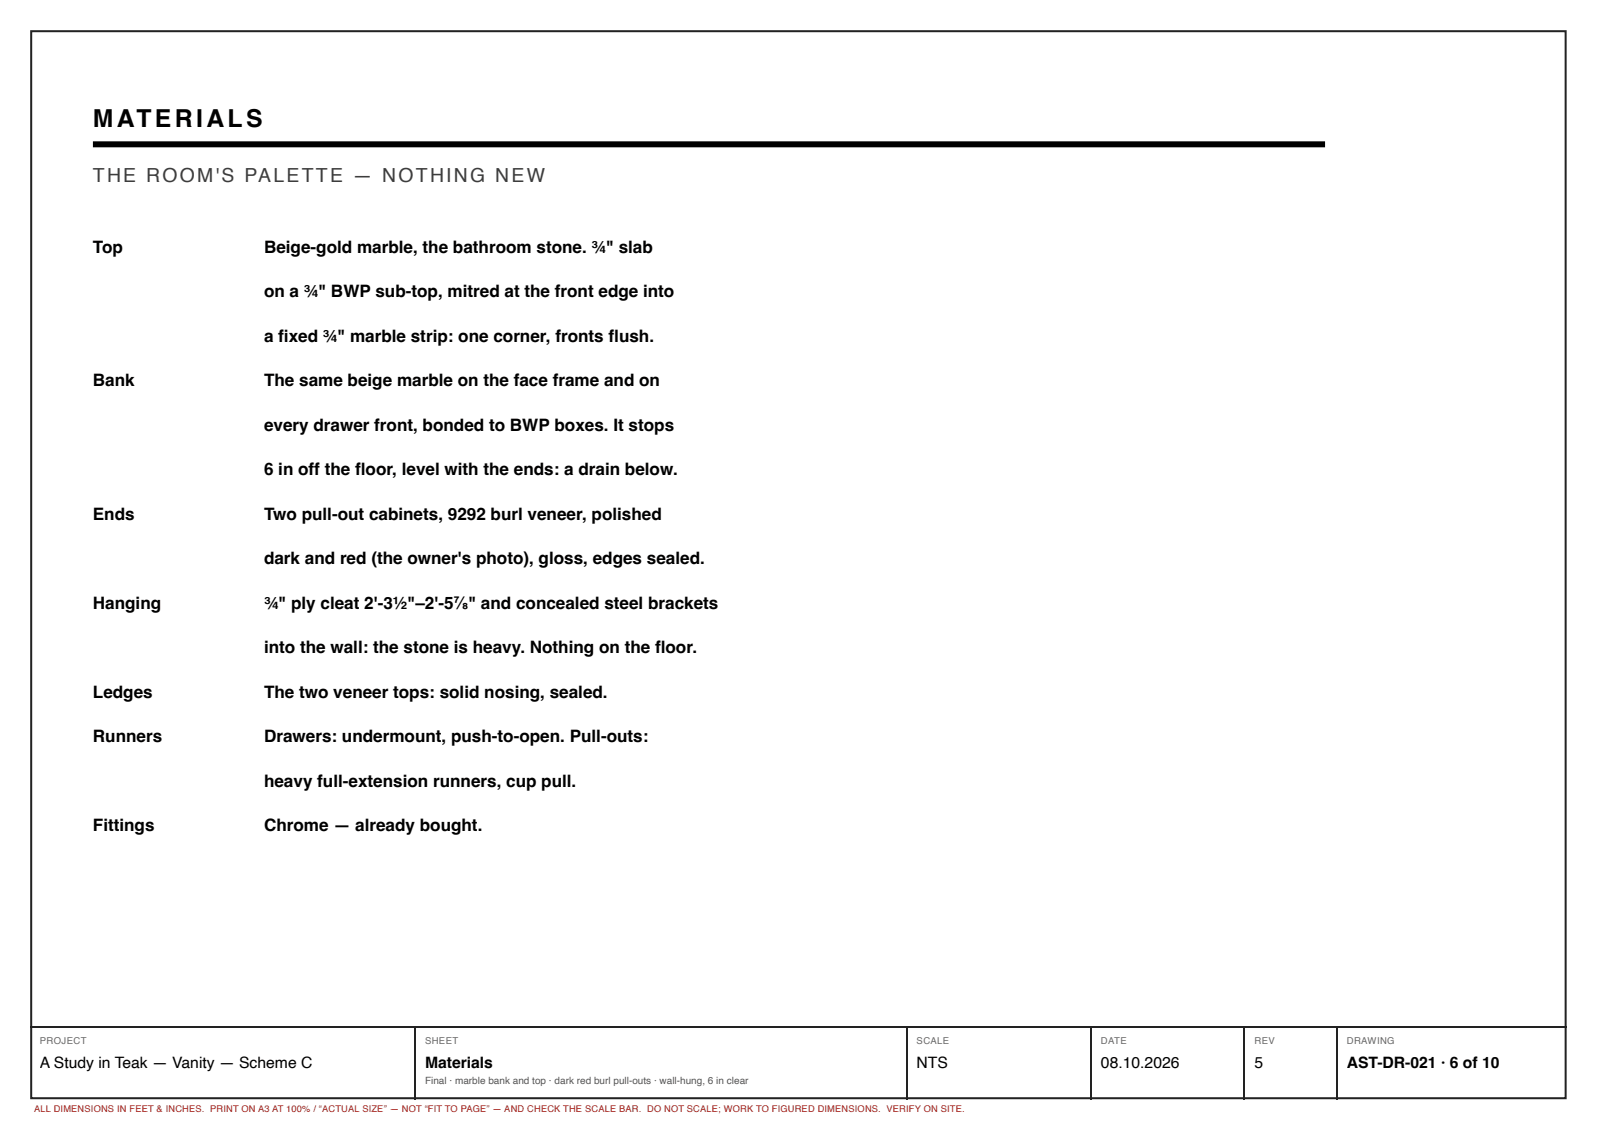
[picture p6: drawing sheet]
<svg xmlns="http://www.w3.org/2000/svg" width="420mm" height="297mm" viewBox="0 0 420 297" stroke-linecap="round" stroke-linejoin="round" font-family="sans-serif">
<defs><g id="words">
<text font-size="6.5" x="24.4" y="33.4">MATERIALS</text>
<text font-size="5.1" fill="#3d3d3d" x="24.4" y="47.8">THE ROOM'S PALETTE — NOTHING NEW</text>
<g font-size="4.5">
<text x="24.4" y="66.4">Top</text>
<text x="69.4" y="66.4">Beige-gold marble, the bathroom stone. ¾&quot; slab</text>
<text x="69.4" y="78.1">on a ¾&quot; BWP sub-top, mitred at the front edge into</text>
<text x="69.4" y="89.8">a fi xed ¾&quot; marble strip: one corner, fronts fl ush.</text>
<text x="24.4" y="101.5">Bank</text>
<text x="69.4" y="101.5">The same beige marble on the face frame and on</text>
<text x="69.4" y="113.2">every drawer front, bonded to BWP boxes. It stops</text>
<text x="69.4" y="124.9">6 in off the fl oor, level with the ends: a drain below.</text>
<text x="24.4" y="136.6">Ends</text>
<text x="69.4" y="136.6">Two pull-out cabinets, 9292 burl veneer, polished</text>
<text x="69.4" y="148.3">dark and red (the owner's photo), gloss, edges sealed.</text>
<text x="24.4" y="160">Hanging</text>
<text x="69.4" y="160">¾&quot; ply cleat 2'-3½&quot;–2'-5⅞&quot; and concealed steel brackets</text>
<text x="69.4" y="171.7">into the wall: the stone is heavy. Nothing on the fl oor.</text>
<text x="24.4" y="183.4">Ledges</text>
<text x="69.4" y="183.4">The two veneer tops: solid nosing, sealed.</text>
<text x="24.4" y="195.1">Runners</text>
<text x="69.4" y="195.1">Drawers: undermount, push-to-open. Pull-outs:</text>
<text x="69.4" y="206.8">heavy full-extension runners, cup pull.</text>
<text x="24.4" y="218.5">Fittings</text>
<text x="69.4" y="218.5">Chrome — already bought.</text>
</g>
<g font-size="4.1">
<text x="10.5" y="280.7">A Study in Teak — Vanity — Scheme C</text>
<text x="111.8" y="280.7">Materials</text>
<text x="241" y="280.7">NTS</text>
<text x="289.5" y="280.7">08.10.2026</text>
<text x="329.9" y="280.7">5</text>
<text x="354.1" y="280.7">AST-DR-021 · 6 of 10</text>
</g>
<text font-size="2.6" fill="#555" x="111.8" y="285">Final · marble bank and top · dark red burl pull-outs · wall-hung, 6 in clear</text>
<g font-size="2.5" fill="#666">
<text x="10.5" y="274.4">PROJECT</text>
<text x="111.8" y="274.4">SHEET</text>
<text x="241" y="274.4">SCALE</text>
<text x="289.5" y="274.4">DATE</text>
<text x="329.9" y="274.4">REV</text>
<text x="354.1" y="274.4">DRAWING</text>
</g>
<text font-size="2.4" fill="#a51d17" x="9" y="292.4">ALL DIMENSIONS IN FEET &amp; INCHES. PRINT ON A3 AT 100% / “ACTUAL SIZE” — NOT “FIT TO PAGE” — AND CHECK THE SCALE BAR. DO NOT SCALE; WORK TO FIGURED DIMENSIONS. VERIFY ON SITE.</text>
</g></defs>
<path d="M8.2 8.2h403.5v280.5h-403.5z" fill="none" stroke="#222" stroke-width=".53"/>
<path d="M24.4 37.9h324" fill="none" stroke="#000" stroke-width="1.6" stroke-linecap="butt"/>
<path d="M7.9 270h404.1M109.1 270.1v18.8M238.5 270.1v18.8M286.9 270.1v18.8M327.2 270.1v18.8M351.5 270.1v18.8" fill="none" stroke="#222" stroke-width=".26"/>
<use href="#words"/>
</svg>
